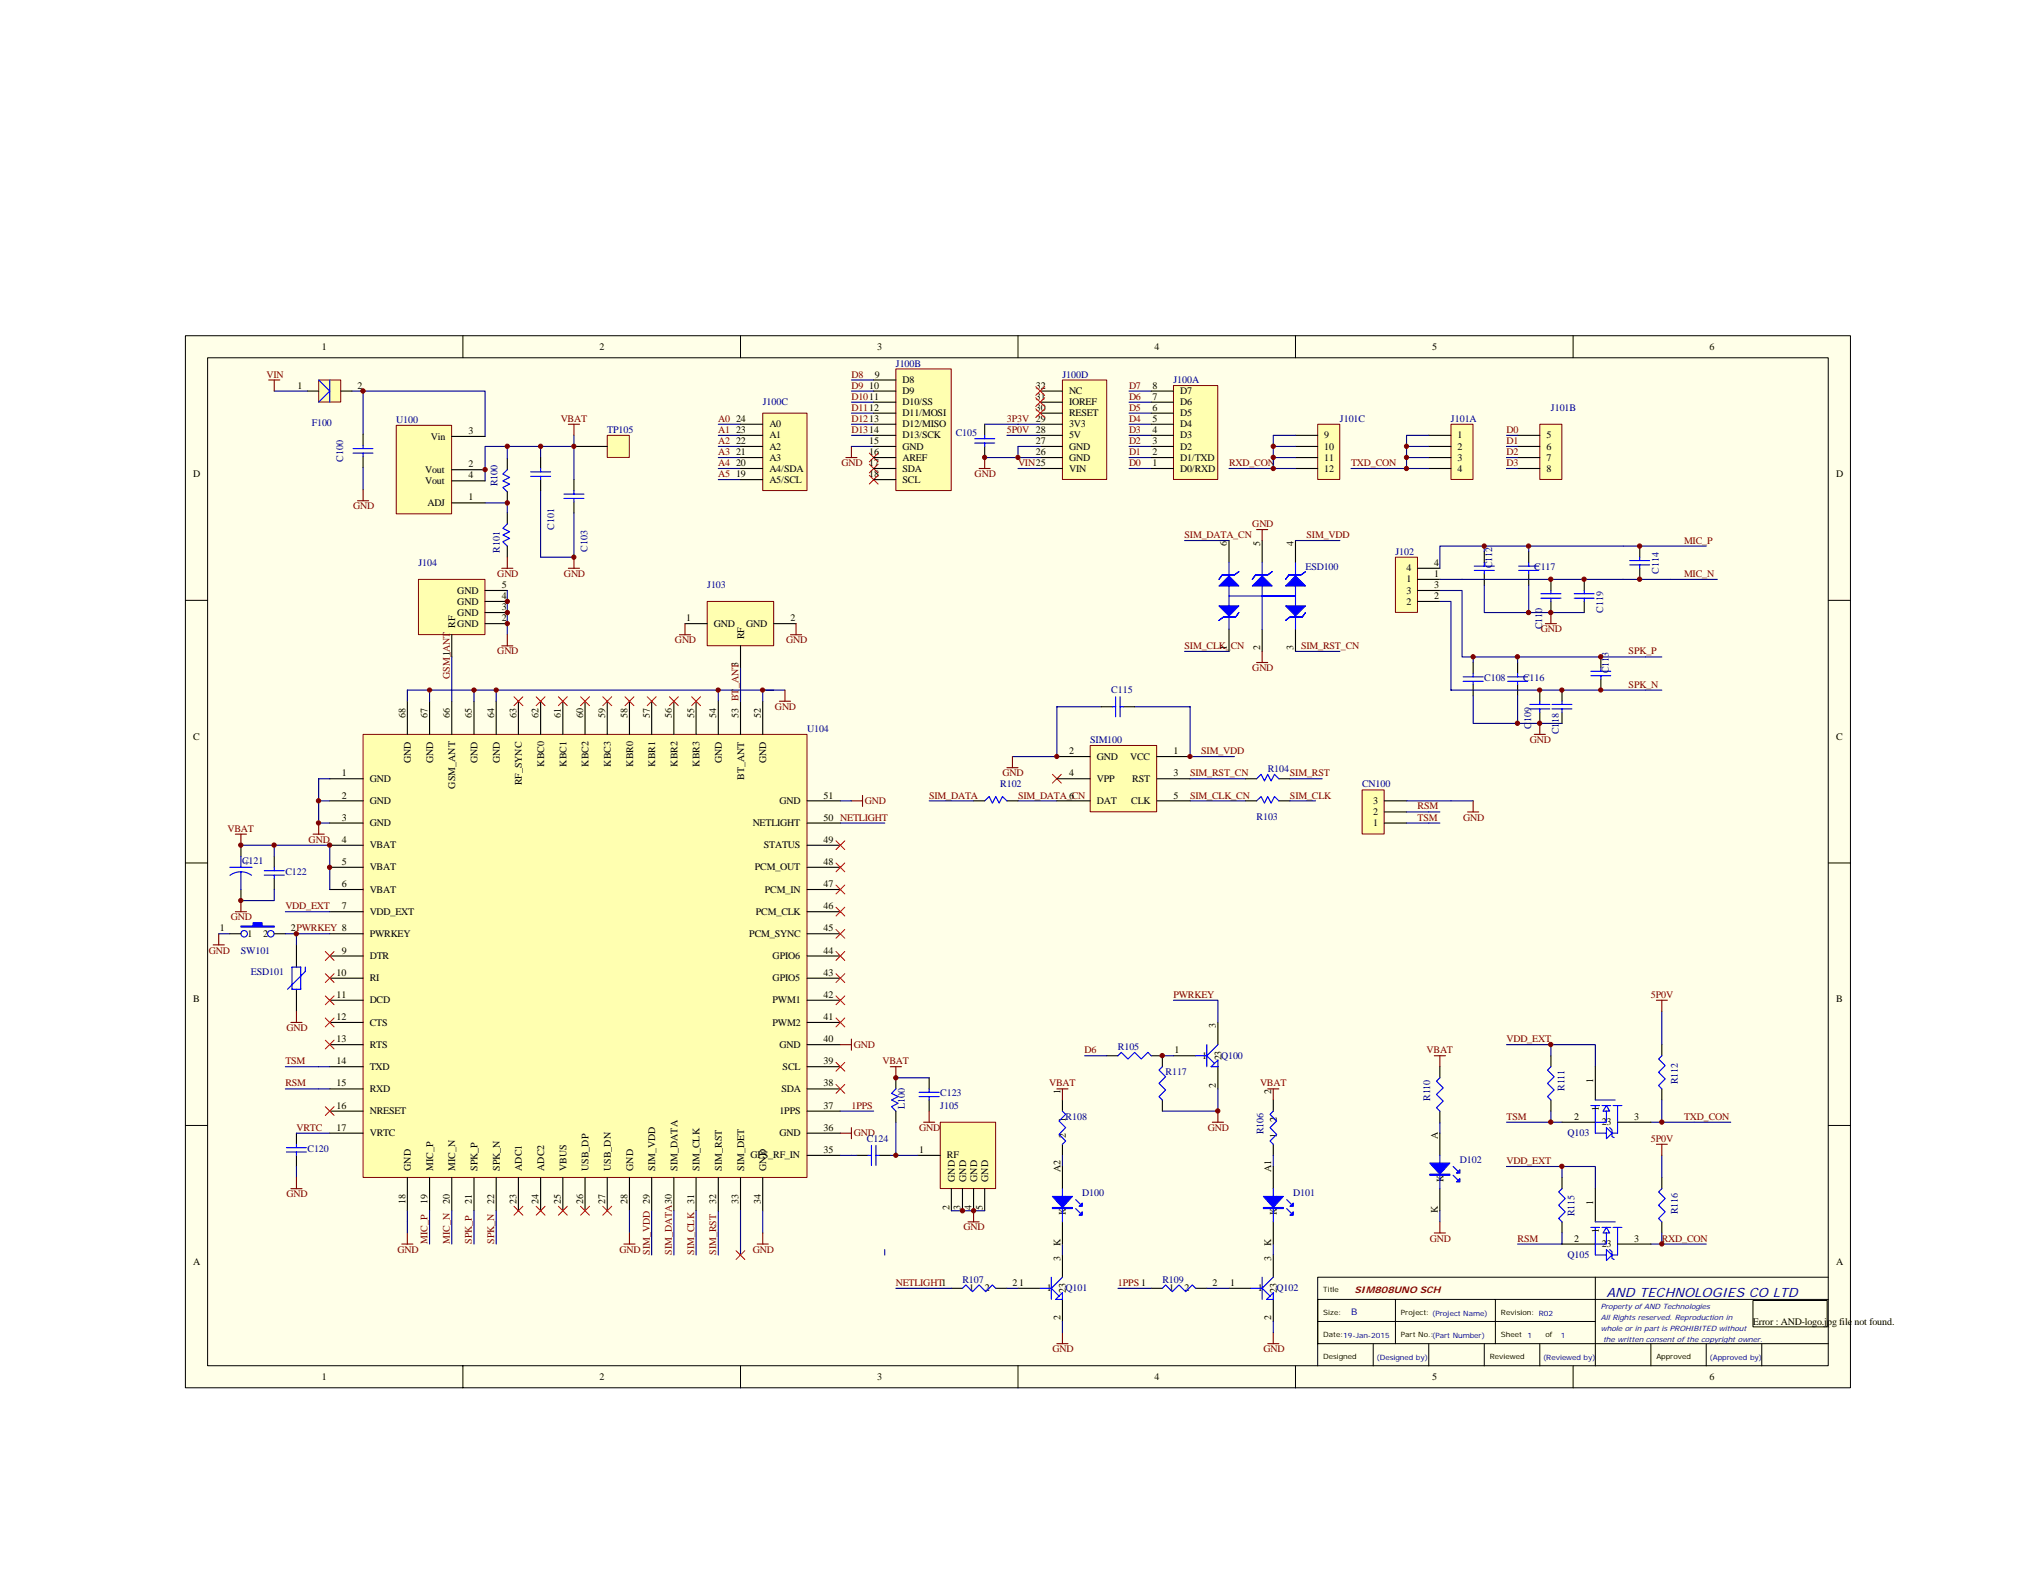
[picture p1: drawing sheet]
<svg xmlns="http://www.w3.org/2000/svg" width="279mm" height="216mm" viewBox="0 0 279 216" stroke-linecap="round" stroke-linejoin="round" font-family="sans-serif">
<defs><g id="words">
<text font-size="1.8" fill="#000080" x="220.5" y="178">AND TECHNOLOGIES CO LTD</text>
<g font-size="1.4" fill="#800000">
<text x="36.6" y="51.8">VIN</text>
<text x="116.8" y="51.8">D8</text>
<text x="116.8" y="53.3">D9</text>
<text x="154.9" y="53.3">D7</text>
<text x="76.9" y="57.9">VBAT</text>
<text x="98.6" y="57.9">A0</text>
<text x="98.6" y="59.4">A1</text>
<text x="116.8" y="54.9">D1011</text>
<text x="116.8" y="56.4">D1112</text>
<text x="116.8" y="57.9">D1213</text>
<text x="116.8" y="59.4">D1314</text>
<text x="138.2" y="57.9">3P3V 29</text>
<text x="138.2" y="59.4">5P0V 28</text>
<text x="154.9" y="59.4">D3</text>
<text x="154.9" y="57.9">D4</text>
<text x="154.9" y="56.4">D5</text>
<text x="154.9" y="54.9">D6</text>
<text x="206.7" y="59.4">D0</text>
<text x="98.6" y="60.9">A2</text>
<text x="98.6" y="62.5">A3</text>
<text x="98.6" y="64">A4</text>
<text x="98.6" y="65.5">A5</text>
<text x="115.5" y="64">GND 17</text>
<text x="133.8" y="65.5">GND</text>
<text x="139.7" y="64">VIN25</text>
<text x="154.9" y="64">D0</text>
<text x="154.9" y="62.5">D1</text>
<text x="154.9" y="60.9">D2</text>
<text x="168.7" y="64">RXD_CON</text>
<text x="185.4" y="64">TXD_CON</text>
<text x="206.7" y="60.9">D1</text>
<text x="206.7" y="62.5">D2</text>
<text x="206.7" y="64">D3</text>
<text x="48.5" y="69.9">GND</text>
<text x="162.6" y="73.9">SIM_DATA_CN</text>
<text x="171.9" y="72.3">GND</text>
<text x="179.3" y="73.9">SIM_VDD</text>
<text x="231.1" y="74.6">MIC_P</text>
<text x="68.2" y="79.2">GND</text>
<text x="77.4" y="79.2">GND</text>
<text x="231.1" y="79.2">MIC_N</text>
<text x="68.2" y="89.8">GND</text>
<text x="92.6" y="88.3">GND</text>
<text x="107.9" y="88.3">GND</text>
<text x="162.6" y="89.1">SIM_CLK_CN</text>
<text x="178.5" y="89.1">SIM_RST_CN</text>
<text x="211.5" y="86.8">GND</text>
<text x="223.5" y="89.8">SPK_P</text>
<text x="61.7" y="93.2" transform="rotate(-90 61.7 93.2)">GSM_ANT</text>
<text x="171.9" y="92.1">GND</text>
<text x="223.5" y="94.4">SPK_N</text>
<text x="106.3" y="97.4">GND</text>
<text x="209.9" y="102">GND</text>
<text x="137.6" y="106.6">GND</text>
<text x="163.3" y="106.6">SIM_RST_CN</text>
<text x="164.8" y="103.5">SIM_VDD</text>
<text x="177" y="106.6">SIM_RST</text>
<text x="118.7" y="110.4">GND</text>
<text x="127.5" y="109.6">SIM_DATA</text>
<text x="139.7" y="109.6">SIM_DATA_CN</text>
<text x="163.3" y="109.6">SIM_CLK_CN</text>
<text x="177" y="109.6">SIM_CLK</text>
<text x="194.5" y="111.1">RSM</text>
<text x="194.5" y="112.6">TSM</text>
<text x="200.8" y="112.6">GND</text>
<text x="31.2" y="114.2">VBAT</text>
<text x="42.4" y="115.7">GND</text>
<text x="39.2" y="124.8">VDD_EXT</text>
<text x="28.6" y="130.9">GND</text>
<text x="31.7" y="126.3">GND</text>
<text x="161" y="137">PWRKEY</text>
<text x="226.5" y="137">5P0V</text>
<text x="39.3" y="141.5">GND</text>
<text x="117.2" y="143.8">GND</text>
<text x="206.7" y="143">VDD_EXT</text>
<text x="39.2" y="146.1">TSM</text>
<text x="39.2" y="149.1">RSM</text>
<text x="121.1" y="146.1">VBAT</text>
<text x="144" y="149.1">VBAT</text>
<text x="148.8" y="144.6">D6</text>
<text x="172.9" y="149.1">VBAT</text>
<text x="195.8" y="144.6">VBAT</text>
<text x="40.7" y="155.2">VRTC</text>
<text x="116.8" y="152.2">1PPS</text>
<text x="117.2" y="156">GND</text>
<text x="126.1" y="155.2">GND</text>
<text x="165.8" y="155.2">GND</text>
<text x="206.7" y="153.7">TSM</text>
<text x="231.1" y="153.7">TXD_CON</text>
<text x="206.7" y="159.8">VDD_EXT</text>
<text x="226.5" y="156.7">5P0V</text>
<text x="39.3" y="164.3">GND</text>
<text x="54.5" y="171.9">GND</text>
<text x="58.7" y="170.8" transform="rotate(-90 58.7 170.8)">MIC_P</text>
<text x="61.7" y="170.8" transform="rotate(-90 61.7 170.8)">MIC_N</text>
<text x="64.8" y="170.8" transform="rotate(-90 64.8 170.8)">SPK_P</text>
<text x="67.8" y="170.8" transform="rotate(-90 67.8 170.8)">SPK_N</text>
<text x="85" y="171.9">GND</text>
<text x="89.2" y="172.3" transform="rotate(-90 89.2 172.3)">SIM_VDD 29</text>
<text x="92.2" y="172.3" transform="rotate(-90 92.2 172.3)">SIM_DATA30</text>
<text x="95.2" y="172.3" transform="rotate(-90 95.2 172.3)">SIM_CLK</text>
<text x="98.3" y="172.3" transform="rotate(-90 98.3 172.3)">SIM_RST</text>
<text x="103.3" y="171.9">GND</text>
<text x="132.2" y="168.9">GND</text>
<text x="196.2" y="170.4">GND</text>
<text x="208.3" y="170.4">RSM</text>
<text x="228" y="170.4">RXD_CON</text>
<text x="122.9" y="176.5">NETLIGHT1</text>
<text x="153.4" y="176.5">1PPS 1</text>
<text x="144.4" y="185.6">GND</text>
<text x="173.4" y="185.6">GND</text>
</g>
<g font-size="1.4">
<text x="40.8" y="53.3">1</text>
<text x="44.2" y="48">1</text>
<text x="49.1" y="53.3">2</text>
<text x="82.3" y="48">2</text>
<text x="119.3" y="53.3">10</text>
<text x="120.1" y="51.8">9</text>
<text x="120.4" y="48">3</text>
<text x="123.8" y="52.6">D8</text>
<text x="142.1" y="53.3">32</text>
<text x="158.1" y="53.3">8</text>
<text x="158.4" y="48">4</text>
<text x="196.5" y="48">5</text>
<text x="234.6" y="48">6</text>
<text x="64.3" y="59.6">3</text>
<text x="101" y="57.9">24</text>
<text x="101" y="59.4">23</text>
<text x="105.6" y="58.7">A0</text>
<text x="123.8" y="54.1">D9</text>
<text x="123.8" y="55.6">D10/SS</text>
<text x="123.8" y="57.1">D11/MOSI</text>
<text x="123.8" y="58.7">D12/MISO</text>
<text x="142.1" y="56.4">30</text>
<text x="142.1" y="54.9">31</text>
<text x="146.7" y="57.1">RESET</text>
<text x="146.7" y="58.7">3V3</text>
<text x="146.7" y="54.1">NC</text>
<text x="146.7" y="55.6">IOREF</text>
<text x="158.1" y="54.9">7</text>
<text x="158.1" y="56.4">6</text>
<text x="158.1" y="57.9">5</text>
<text x="158.1" y="59.4">4</text>
<text x="161.9" y="54.1">D7</text>
<text x="161.9" y="55.6">D6</text>
<text x="161.9" y="57.1">D5</text>
<text x="161.9" y="58.7">D4</text>
<text x="26.5" y="65.5">D</text>
<text x="58.4" y="64.9">Vout</text>
<text x="59.1" y="60.3">Vin</text>
<text x="64.3" y="64.1">2</text>
<text x="64.3" y="65.7">4</text>
<text x="101" y="60.9">22</text>
<text x="101" y="62.5">21</text>
<text x="101" y="64">20</text>
<text x="101" y="65.5">19</text>
<text x="105.6" y="60.2">A1</text>
<text x="105.6" y="61.7">A2</text>
<text x="105.6" y="63.2">A3</text>
<text x="105.6" y="64.7">A4/SDA</text>
<text x="119.3" y="60.9">15</text>
<text x="119.3" y="62.5">16</text>
<text x="119.3" y="65.5">18</text>
<text x="123.8" y="60.2">D13/SCK</text>
<text x="123.8" y="61.7">GND</text>
<text x="123.8" y="64.7">SDA</text>
<text x="123.8" y="63.2">AREF</text>
<text x="142.1" y="60.9">27</text>
<text x="142.1" y="62.5">26</text>
<text x="146.7" y="60.2">5V</text>
<text x="146.7" y="61.7">GND</text>
<text x="146.7" y="63.2">GND</text>
<text x="146.7" y="64.7">VIN</text>
<text x="158.1" y="60.9">3</text>
<text x="158.1" y="62.5">2</text>
<text x="158.1" y="64">1</text>
<text x="161.9" y="60.2">D3</text>
<text x="161.9" y="61.7">D2</text>
<text x="161.9" y="63.2">D1/TXD</text>
<text x="161.9" y="64.7">D0/RXD</text>
<text x="181.7" y="60.2">9</text>
<text x="181.7" y="61.7">10</text>
<text x="181.7" y="63.2">11</text>
<text x="181.7" y="64.7">12</text>
<text x="200" y="60.2">1</text>
<text x="200" y="61.7">2</text>
<text x="200" y="63.2">3</text>
<text x="200" y="64.7">4</text>
<text x="212.2" y="60.2">5</text>
<text x="212.2" y="61.7">6</text>
<text x="212.2" y="63.2">7</text>
<text x="212.2" y="64.7">8</text>
<text x="252" y="65.5">D</text>
<text x="58.4" y="66.4">Vout</text>
<text x="58.7" y="69.4">ADJ</text>
<text x="64.3" y="68.7">1</text>
<text x="105.6" y="66.3">A5/SCL</text>
<text x="123.8" y="66.3">SCL</text>
<text x="168.4" y="75" transform="rotate(-90 168.4 75)">6</text>
<text x="172.9" y="75" transform="rotate(-90 172.9 75)">5</text>
<text x="177.5" y="75" transform="rotate(-90 177.5 75)">4</text>
<text x="196.8" y="77.7">4</text>
<text x="62.8" y="83">GND</text>
<text x="62.8" y="81.5">GND</text>
<text x="68.9" y="83.7">3</text>
<text x="68.9" y="82.2">4</text>
<text x="68.9" y="80.7">5</text>
<text x="193" y="79.9">1</text>
<text x="193" y="81.5">3</text>
<text x="193" y="78.4">4</text>
<text x="193" y="83">2</text>
<text x="196.8" y="79.2">1</text>
<text x="196.8" y="80.7">3</text>
<text x="196.8" y="82.2">2</text>
<text x="62.5" y="86.2" transform="rotate(-90 62.5 86.2)">RF</text>
<text x="62.8" y="86">GND</text>
<text x="62.8" y="84.5">GND</text>
<text x="68.9" y="85.3">2</text>
<text x="94.1" y="85.3">1</text>
<text x="98" y="86">GND</text>
<text x="102.1" y="87.7" transform="rotate(-90 102.1 87.7)">RF</text>
<text x="102.4" y="86">GND</text>
<text x="108.5" y="85.3">2</text>
<text x="168.4" y="89.3" transform="rotate(-90 168.4 89.3)">1</text>
<text x="172.9" y="89.3" transform="rotate(-90 172.9 89.3)">2</text>
<text x="177.5" y="89.3" transform="rotate(-90 177.5 89.3)">3</text>
<text x="61.7" y="90" transform="rotate(-90 61.7 90)">1</text>
<text x="26.5" y="101.5">C</text>
<text x="55.6" y="98.5" transform="rotate(-90 55.6 98.5)">68</text>
<text x="58.7" y="98.5" transform="rotate(-90 58.7 98.5)">67</text>
<text x="61.7" y="98.5" transform="rotate(-90 61.7 98.5)">66</text>
<text x="64.8" y="98.5" transform="rotate(-90 64.8 98.5)">65</text>
<text x="67.8" y="98.5" transform="rotate(-90 67.8 98.5)">64</text>
<text x="70.9" y="98.5" transform="rotate(-90 70.9 98.5)">63</text>
<text x="73.9" y="98.5" transform="rotate(-90 73.9 98.5)">62</text>
<text x="77" y="98.5" transform="rotate(-90 77 98.5)">61</text>
<text x="80" y="98.5" transform="rotate(-90 80 98.5)">60</text>
<text x="83.1" y="98.5" transform="rotate(-90 83.1 98.5)">59</text>
<text x="86.1" y="98.5" transform="rotate(-90 86.1 98.5)">58</text>
<text x="89.2" y="98.5" transform="rotate(-90 89.2 98.5)">57</text>
<text x="92.2" y="98.5" transform="rotate(-90 92.2 98.5)">56</text>
<text x="95.3" y="98.5" transform="rotate(-90 95.3 98.5)">55</text>
<text x="98.3" y="98.5" transform="rotate(-90 98.3 98.5)">54</text>
<text x="101.3" y="98.5" transform="rotate(-90 101.3 98.5)">53 BT_ANT3</text>
<text x="104.4" y="98.5" transform="rotate(-90 104.4 98.5)">52</text>
<text x="252" y="101.5">C</text>
<text x="46.9" y="106.6">1</text>
<text x="50.7" y="107.3">GND</text>
<text x="56.4" y="104.8" transform="rotate(-90 56.4 104.8)">GND</text>
<text x="59.4" y="104.8" transform="rotate(-90 59.4 104.8)">GND</text>
<text x="65.5" y="104.8" transform="rotate(-90 65.5 104.8)">GND</text>
<text x="68.6" y="104.8" transform="rotate(-90 68.6 104.8)">GND</text>
<text x="71.6" y="107.8" transform="rotate(-90 71.6 107.8)">RF_SYNC</text>
<text x="74.7" y="105.2" transform="rotate(-90 74.7 105.2)">KBC0</text>
<text x="77.7" y="105.2" transform="rotate(-90 77.7 105.2)">KBC1</text>
<text x="80.8" y="105.2" transform="rotate(-90 80.8 105.2)">KBC2</text>
<text x="83.8" y="105.2" transform="rotate(-90 83.8 105.2)">KBC3</text>
<text x="86.9" y="105.2" transform="rotate(-90 86.9 105.2)">KBR0</text>
<text x="89.9" y="105.2" transform="rotate(-90 89.9 105.2)">KBR1</text>
<text x="93" y="105.2" transform="rotate(-90 93 105.2)">KBR2</text>
<text x="96" y="105.2" transform="rotate(-90 96 105.2)">KBR3</text>
<text x="99.1" y="104.8" transform="rotate(-90 99.1 104.8)">GND</text>
<text x="102.1" y="107" transform="rotate(-90 102.1 107)">BT_ANT</text>
<text x="105.2" y="104.8" transform="rotate(-90 105.2 104.8)">GND</text>
<text x="146.7" y="106.6">4</text>
<text x="146.7" y="103.5">2</text>
<text x="150.5" y="107.3">VPP</text>
<text x="150.5" y="104.3">GND</text>
<text x="155.1" y="104.3">VCC</text>
<text x="155.4" y="107.3">RST</text>
<text x="161" y="106.6">3</text>
<text x="161" y="103.5">1</text>
<text x="46.9" y="109.6">2</text>
<text x="46.9" y="112.6">3</text>
<text x="50.7" y="110.4">GND</text>
<text x="50.7" y="113.4">GND</text>
<text x="62.5" y="108.2" transform="rotate(-90 62.5 108.2)">GSM_ANT</text>
<text x="103.3" y="113.4">NETLIGHT</text>
<text x="107" y="110.4">GND</text>
<text x="113" y="112.6">50 NETLIGHT</text>
<text x="113" y="109.6">51</text>
<text x="146.7" y="109.6">6</text>
<text x="150.5" y="110.4">DAT</text>
<text x="155.2" y="110.4">CLK</text>
<text x="161" y="109.6">5</text>
<text x="188.4" y="113.4">1</text>
<text x="188.4" y="111.9">2</text>
<text x="188.4" y="110.4">3</text>
<text x="46.9" y="115.7">4</text>
<text x="46.9" y="118.7">5</text>
<text x="50.7" y="116.4">VBAT</text>
<text x="50.7" y="119.5">VBAT</text>
<text x="103.6" y="119.5">PCM_OUT</text>
<text x="104.8" y="116.4">STATUS</text>
<text x="113" y="115.7">49</text>
<text x="113" y="118.7">48</text>
<text x="46.9" y="124.8">7</text>
<text x="46.9" y="121.8">6</text>
<text x="50.7" y="125.6">VDD_EXT</text>
<text x="50.7" y="122.5">VBAT</text>
<text x="103.7" y="125.6">PCM_CLK</text>
<text x="105" y="122.5">PCM_IN</text>
<text x="113" y="124.8">46</text>
<text x="113" y="121.8">47</text>
<text x="30.2" y="127.8">1</text>
<text x="34" y="128.6">1</text>
<text x="36.1" y="128.6">2</text>
<text x="39.9" y="127.8">2PWRKEY 8</text>
<text x="46.9" y="130.9">9</text>
<text x="50.7" y="131.6">DTR</text>
<text x="50.7" y="128.6">PWRKEY</text>
<text x="102.8" y="128.6">PCM_SYNC</text>
<text x="106" y="131.6">GPIO6</text>
<text x="113" y="127.8">45</text>
<text x="113" y="130.9">44</text>
<text x="26.5" y="137.6">B</text>
<text x="46.2" y="133.9">10</text>
<text x="46.2" y="137">11</text>
<text x="50.7" y="134.7">RI</text>
<text x="50.7" y="137.7">DCD</text>
<text x="106" y="134.7">GPIO5</text>
<text x="106" y="137.7">PWM1</text>
<text x="113" y="133.9">43</text>
<text x="113" y="137">42</text>
<text x="252" y="137.6">B</text>
<text x="46.2" y="140">12</text>
<text x="46.2" y="143">13</text>
<text x="50.7" y="140.8">CTS</text>
<text x="50.7" y="143.8">RTS</text>
<text x="106" y="140.8">PWM2</text>
<text x="107" y="143.8">GND</text>
<text x="113" y="143">40</text>
<text x="113" y="140">41</text>
<text x="166.9" y="141.1" transform="rotate(-90 166.9 141.1)">3</text>
<text x="46.2" y="146.1">14</text>
<text x="46.2" y="149.1">15</text>
<text x="50.7" y="146.8">TXD</text>
<text x="50.7" y="149.9">RXD</text>
<text x="107.3" y="149.9">SDA</text>
<text x="107.4" y="146.8">SCL</text>
<text x="113" y="149.1">38</text>
<text x="113" y="146.1">39</text>
<text x="161.2" y="144.6">1</text>
<text x="165" y="145.3">1</text>
<text x="166.9" y="149.3" transform="rotate(-90 166.9 149.3)">2</text>
<text x="167.6" y="145.5" transform="rotate(-90 167.6 145.5)">23</text>
<text x="218.7" y="148.7" transform="rotate(-90 218.7 148.7)">1</text>
<text x="46.2" y="152.2">16</text>
<text x="46.2" y="155.2">17</text>
<text x="50.7" y="152.9">NRESET</text>
<text x="50.7" y="156">VRTC</text>
<text x="107" y="152.9">1PPS</text>
<text x="107" y="156">GND</text>
<text x="113" y="152.2">37</text>
<text x="113" y="155.2">36</text>
<text x="145.5" y="150.2" transform="rotate(-90 145.5 150.2)">1</text>
<text x="146.3" y="154" transform="rotate(-90 146.3 154)">1</text>
<text x="174.5" y="150.2" transform="rotate(-90 174.5 150.2)">2</text>
<text x="175.2" y="154" transform="rotate(-90 175.2 154)">2</text>
<text x="216" y="153.7">2</text>
<text x="219.4" y="152.5" transform="rotate(-90 219.4 152.5)">1</text>
<text x="219.8" y="154.5">23</text>
<text x="224.3" y="153.7">3</text>
<text x="56.4" y="160.7" transform="rotate(-90 56.4 160.7)">GND</text>
<text x="59.4" y="160.7" transform="rotate(-90 59.4 160.7)">MIC_P</text>
<text x="62.5" y="160.7" transform="rotate(-90 62.5 160.7)">MIC_N</text>
<text x="65.5" y="160.7" transform="rotate(-90 65.5 160.7)">SPK_P</text>
<text x="68.6" y="160.7" transform="rotate(-90 68.6 160.7)">SPK_N</text>
<text x="71.6" y="160.7" transform="rotate(-90 71.6 160.7)">ADC1</text>
<text x="74.7" y="160.7" transform="rotate(-90 74.7 160.7)">ADC2</text>
<text x="77.7" y="160.7" transform="rotate(-90 77.7 160.7)">VBUS</text>
<text x="80.8" y="160.7" transform="rotate(-90 80.8 160.7)">USB_DP</text>
<text x="83.8" y="160.7" transform="rotate(-90 83.8 160.7)">USB_DN</text>
<text x="86.9" y="160.7" transform="rotate(-90 86.9 160.7)">GND</text>
<text x="89.9" y="160.7" transform="rotate(-90 89.9 160.7)">SIM_VDD</text>
<text x="93" y="160.7" transform="rotate(-90 93 160.7)">SIM_DATA</text>
<text x="96" y="160.7" transform="rotate(-90 96 160.7)">SIM_CLK</text>
<text x="99.1" y="160.7" transform="rotate(-90 99.1 160.7)">SIM_RST</text>
<text x="102.1" y="160.7" transform="rotate(-90 102.1 160.7)">SIM_DET</text>
<text x="103" y="159">GPS_RF_IN</text>
<text x="105.2" y="160.7" transform="rotate(-90 105.2 160.7)">GND</text>
<text x="113" y="158.2">35</text>
<text x="126.1" y="158.2">1</text>
<text x="129.9" y="159">RF</text>
<text x="145.5" y="160.9" transform="rotate(-90 145.5 160.9)">A2</text>
<text x="146.3" y="156.1" transform="rotate(-90 146.3 156.1)">2</text>
<text x="174.5" y="160.9" transform="rotate(-90 174.5 160.9)">A1</text>
<text x="175.2" y="156.1" transform="rotate(-90 175.2 156.1)">1</text>
<text x="197.3" y="156.3" transform="rotate(-90 197.3 156.3)">A</text>
<text x="198.1" y="160.5" transform="rotate(-90 198.1 160.5)">A</text>
<text x="55.6" y="165.3" transform="rotate(-90 55.6 165.3)">18</text>
<text x="58.7" y="165.3" transform="rotate(-90 58.7 165.3)">19</text>
<text x="61.7" y="165.3" transform="rotate(-90 61.7 165.3)">20</text>
<text x="64.8" y="165.3" transform="rotate(-90 64.8 165.3)">21</text>
<text x="67.8" y="165.3" transform="rotate(-90 67.8 165.3)">22</text>
<text x="70.9" y="165.3" transform="rotate(-90 70.9 165.3)">23</text>
<text x="73.9" y="165.3" transform="rotate(-90 73.9 165.3)">24</text>
<text x="77" y="165.3" transform="rotate(-90 77 165.3)">25</text>
<text x="80" y="165.3" transform="rotate(-90 80 165.3)">26</text>
<text x="83.1" y="165.3" transform="rotate(-90 83.1 165.3)">27</text>
<text x="86.1" y="165.3" transform="rotate(-90 86.1 165.3)">28</text>
<text x="95.3" y="165.3" transform="rotate(-90 95.3 165.3)">31</text>
<text x="98.3" y="165.3" transform="rotate(-90 98.3 165.3)">32</text>
<text x="101.3" y="165.3" transform="rotate(-90 101.3 165.3)">33</text>
<text x="104.4" y="165.3" transform="rotate(-90 104.4 165.3)">34</text>
<text x="130.3" y="166" transform="rotate(-90 130.3 166)">2</text>
<text x="131" y="162.2" transform="rotate(-90 131 162.2)">GND</text>
<text x="131.8" y="166" transform="rotate(-90 131.8 166)">3</text>
<text x="132.6" y="162.2" transform="rotate(-90 132.6 162.2)">GND</text>
<text x="133.3" y="166" transform="rotate(-90 133.3 166)">4</text>
<text x="134.1" y="162.2" transform="rotate(-90 134.1 162.2)">GND</text>
<text x="134.9" y="166" transform="rotate(-90 134.9 166)">5</text>
<text x="135.6" y="162.2" transform="rotate(-90 135.6 162.2)">GND</text>
<text x="146.3" y="166.8" transform="rotate(-90 146.3 166.8)">K</text>
<text x="146.3" y="165.1" transform="rotate(-90 146.3 165.1)">A</text>
<text x="175.2" y="166.8" transform="rotate(-90 175.2 166.8)">K</text>
<text x="175.2" y="165.1" transform="rotate(-90 175.2 165.1)">A</text>
<text x="197.3" y="166.5" transform="rotate(-90 197.3 166.5)">K</text>
<text x="198.1" y="162.2" transform="rotate(-90 198.1 162.2)">K</text>
<text x="218.7" y="165.4" transform="rotate(-90 218.7 165.4)">1</text>
<text x="26.5" y="173.6">A</text>
<text x="145.5" y="173" transform="rotate(-90 145.5 173)">3</text>
<text x="145.5" y="171" transform="rotate(-90 145.5 171)">K</text>
<text x="174.5" y="173" transform="rotate(-90 174.5 173)">3</text>
<text x="174.5" y="171" transform="rotate(-90 174.5 171)">K</text>
<text x="216" y="170.4">2</text>
<text x="219.4" y="169.2" transform="rotate(-90 219.4 169.2)">1</text>
<text x="219.8" y="171.2">23</text>
<text x="224.3" y="170.4">3</text>
<text x="252" y="173.6">A</text>
<text x="133" y="177.2">1</text>
<text x="135.1" y="177.2">2</text>
<text x="138.9" y="176.5">21</text>
<text x="143.7" y="177.2">1</text>
<text x="146.3" y="177.4" transform="rotate(-90 146.3 177.4)">23</text>
<text x="160.4" y="177.2">1</text>
<text x="162.6" y="177.2">2</text>
<text x="166.4" y="176.5">2</text>
<text x="168.8" y="176.5">1</text>
<text x="172.6" y="177.2">1</text>
<text x="175.2" y="177.4" transform="rotate(-90 175.2 177.4)">23</text>
<text x="145.5" y="181.2" transform="rotate(-90 145.5 181.2)">2</text>
<text x="174.5" y="181.2" transform="rotate(-90 174.5 181.2)">2</text>
<text x="240.6" y="181.8">Error : AND-logo.jpg file not found.</text>
<text x="44.2" y="189.4">1</text>
<text x="82.3" y="189.4">2</text>
<text x="120.4" y="189.4">3</text>
<text x="158.4" y="189.4">4</text>
<text x="196.5" y="189.4">5</text>
<text x="234.6" y="189.4">6</text>
</g>
<g font-size="1.4" fill="#000080">
<text x="122.9" y="50.4">J100B</text>
<text x="145.8" y="51.8">J100D</text>
<text x="161" y="52.6">J100A</text>
<text x="42.8" y="58.5">F100</text>
<text x="54.4" y="58.1">U100</text>
<text x="83.3" y="59.4">TP105</text>
<text x="104.7" y="55.6">J100C</text>
<text x="131.2" y="59.9">C105</text>
<text x="183.9" y="57.9">J101C</text>
<text x="199.1" y="57.9">J101A</text>
<text x="212.8" y="56.4">J101B</text>
<text x="47.1" y="63.4" transform="rotate(-90 47.1 63.4)">C100</text>
<text x="68.3" y="66.7" transform="rotate(-90 68.3 66.7)">R100</text>
<text x="57.4" y="77.7">J104</text>
<text x="68.6" y="75.9" transform="rotate(-90 68.6 75.9)">R101</text>
<text x="76.1" y="72.7" transform="rotate(-90 76.1 72.7)">C101</text>
<text x="80.6" y="75.7" transform="rotate(-90 80.6 75.7)">C103</text>
<text x="191.5" y="76.1">J102</text>
<text x="204.8" y="78" transform="rotate(-90 204.8 78)">C112</text>
<text x="97" y="80.7">J103</text>
<text x="179.2" y="78.3">ESD100</text>
<text x="210.5" y="78.3">C117</text>
<text x="227.6" y="78.8" transform="rotate(-90 227.6 78.8)">C114</text>
<text x="211.6" y="86.4" transform="rotate(-90 211.6 86.4)">C110</text>
<text x="220" y="84.1" transform="rotate(-90 220 84.1)">C119</text>
<text x="152.5" y="95.1">C115</text>
<text x="203.7" y="93.5">C108</text>
<text x="209" y="93.5">C116</text>
<text x="220.8" y="92.4" transform="rotate(-90 220.8 92.4)">C113</text>
<text x="110.8" y="100.5">U104</text>
<text x="149.6" y="102">SIM100</text>
<text x="210.1" y="100.1" transform="rotate(-90 210.1 100.1)">C109</text>
<text x="213.9" y="100.8" transform="rotate(-90 213.9 100.8)">C118</text>
<text x="174" y="105.9">R104</text>
<text x="137.3" y="108.1">R102</text>
<text x="172.4" y="112.5">R103</text>
<text x="186.9" y="108.1">CN100</text>
<text x="33.2" y="118.6">C121</text>
<text x="33.5" y="118.7">+</text>
<text x="39.2" y="120.1">C122</text>
<text x="33.1" y="130.9">SW101</text>
<text x="34.4" y="133.8">ESD101</text>
<text x="153.4" y="144.1">R105</text>
<text x="160" y="147.6">R117</text>
<text x="167.6" y="145.3">Q100</text>
<text x="214.7" y="149.8" transform="rotate(-90 214.7 149.8)">R111</text>
<text x="230.2" y="148.8" transform="rotate(-90 230.2 148.8)">R112</text>
<text x="124.2" y="152.2" transform="rotate(-90 124.2 152.2)">L100</text>
<text x="129" y="152.2">J105</text>
<text x="129" y="150.5">C123</text>
<text x="146.2" y="153.7">R108</text>
<text x="173.4" y="155.7" transform="rotate(-90 173.4 155.7)">R106</text>
<text x="196.3" y="151.1" transform="rotate(-90 196.3 151.1)">R110</text>
<text x="215.1" y="156">Q103</text>
<text x="42.2" y="158.1">C120</text>
<text x="119" y="156.7">C124</text>
<text x="200.3" y="159.6">D102</text>
<text x="148.5" y="164.2">D100</text>
<text x="177.5" y="164.2">D101</text>
<text x="216" y="166.9" transform="rotate(-90 216 166.9)">R115</text>
<text x="230.2" y="166.6" transform="rotate(-90 230.2 166.6)">R116</text>
<text x="215.1" y="172.7">Q105</text>
<text x="132.1" y="176">R107</text>
<text x="146.2" y="177.2">Q101</text>
<text x="159.5" y="176">R109</text>
<text x="175.2" y="177.2">Q102</text>
</g>
<text font-size="1.3" fill="#800000" x="185.9" y="177.5">SIM808UNO SCH</text>
<text font-size="1.3" fill="#000080" x="185.4" y="180.5">B</text>
<g font-size="1">
<text x="181.6" y="177.4">Title</text>
<text x="181.6" y="183.5">Date:19-Jan-2015</text>
<text x="181.6" y="180.4">Size:</text>
<text x="192.3" y="180.4">Project: (Project Name)</text>
<text x="192.3" y="183.5">Part No.:(Part Number)</text>
<text x="206" y="183.5">Sheet</text>
<text x="206" y="180.4">Revision: R02</text>
<text x="212.1" y="183.5">of</text>
<text x="181.6" y="186.5">Designed</text>
<text x="204.5" y="186.5">Reviewed</text>
<text x="227.3" y="186.5">Approved</text>
</g>
<g font-size="1" fill="#000080">
<text x="219.7" y="179.7">Property of AND Technologies</text>
<text x="209.6" y="183.6">1</text>
<text x="214.2" y="183.6">1</text>
<text x="219.7" y="181.2">All Rights reserved. Reproduction in</text>
<text x="219.7" y="182.7">whole or in part is PROHIBITED without</text>
<text x="220" y="184.2">the written consent of the copyright owner.</text>
<text x="188.9" y="186.7">(Designed by)</text>
<text x="211.8" y="186.7">(Reviewed by)</text>
<text x="234.6" y="186.7">(Approved by)</text>
</g>
</g></defs>
<path d="M25.4 46.1h228.5v144.4h-228.5z" fill="#ffffe8"/>
<g fill="none" stroke="#000" stroke-width=".14">
<path d="M25.4 46.1h228.5v144.4h-228.5zM28.5 49.1h222.4v138.4h-222.4zM63.5 46.1v3M101.6 46.1v3M139.7 46.1v3M177.8 46.1v3M215.9 46.1v3M25.4 82.4h3.1M250.9 82.4h3.1M25.4 118.4h3.1M250.9 118.4h3.1M25.4 154.5h3.1"/>
<path d="M250.9 154.5h3.1M191.5 178.4v6M205.2 178.4v6M218.9 175.3v12.2M240.6 178.5h10.1v3.6h-10.1zM250.9 178.4h-70.1v9.1M250.9 175.3h-70.1v9.1h70.1M63.5 187.5v3M101.6 187.5v3M139.7 187.5v3M177.8 187.5v3M180.8 181.4h38.1"/>
<path d="M188.4 184.4v3.1M196.1 184.4v3.1M203.7 184.4v3.1M211.3 184.4v3.1M215.9 187.5v3M226.5 184.4v3.1M234.1 184.4v3.1M241.8 184.4v3.1"/>
</g>
<g fill="none" stroke="#000" stroke-width=".15">
<path d="M135.1 58.2v1.6M69.6 62.9v1.6M69.6 67.5v1.5M69.6 70.4v1.5M69.6 75v1.5M78.8 65.8v1.6M78.8 68.9v1.5M135.1 61.3v1.5M145.8 151v1.5M145.8 157.1v1.5M151.9 144.9h1.5M158 144.9h1.5"/>
<path d="M161 144.9h3.1M167.1 140.3v3.1M167.1 146.4v3.1M174.7 151v1.5M174.7 157.1v1.5M197.6 146.4v1.5M197.6 152.5v1.5M212.8 144.9v1.5M212.8 151v1.5M228 143.4v1.5M228 149.5v1.5M130.6 176.8h1.5"/>
<path d="M136.7 176.8h1.5M139.7 176.8h3M145.8 172.3v3M145.8 178.4v3M158 176.8h1.5M164.1 176.8h1.5M168.7 176.8h3M174.7 172.3v3M174.7 178.4v3M214.4 161.6v1.6M214.4 167.7v1.5M228 161.6v1.6"/>
<path d="M228 167.7v1.5"/>
</g>
<g fill="none" stroke="#00f" stroke-width=".15">
<path d="M135.1 59.8v.4M69.6 71.9l-.6 .6 .9 .5-.9 .4 .9 .5-.9 .5 .6 .6M69.6 64.5l-.6 .6 .9 .4-.9 .5 .9 .4-.9 .5 .6 .6M77.4 67.8h2.7M77.4 68.4h2.7M78.8 67.4v.4M78.8 68.4v.5M133.8 60.8h2.7M133.8 60.2h2.7M135.1 60.8v.5M145.8 152.5l.4 .5-.9 .9 .9 .9-.9 .9 .9 .9-.4 .5M153.4 144.9l.5-.5 .9 1 .9-1 .9 1 .9-1 .5 .5"/>
<path d="M164.1 144.9h1.5M165.6 144.9l1.1 1.1M165.6 143.4v3M166.2 146.4l.9-.9v.9zM167.1 143.4l-1.5 1.5M174.7 152.5l-.4 .5 .9 .9-.9 .9 .9 .9-.9 .9 .4 .5M197.6 147.9l-.5 .5 1 .9-1 .9 1 .9-1 .9 .5 .5M212.8 146.4l-.4 .5 .9 .9-.9 .9 .9 .9-.9 .9 .4 .5M228 144.9l-.4 .5 .9 .9-.9 .9 .9 .9-.9 .9 .4 .5M132.1 176.8l.4-.4 1 .9 .9-.9 .9 .9 .9-.9 .5 .4M142.7 176.8h1.6M144.3 176.8l1 1.1"/>
<path d="M144.3 175.3v3.1M145.3 177.9l.5-.5v1h-.9zM145.8 175.3l-1.5 1.5M159.5 176.8l.5-.4 .9 .9 .9-.9 .9 .9 .9-.9 .5 .4M171.7 176.8h1.5M173.2 176.8l1.1 1.1M173.2 175.3v3.1M173.8 178.4l.9-1v1zM174.7 175.3l-1.5 1.5M214.4 163.2l-.5 .4 .9 .9-.9 .9 .9 .9-.9 .9 .5 .5M228 163.2l-.4 .4 .9 .9-.9 .9 .9 .9-.9 .9 .4 .5"/>
</g>
<g fill="none" stroke="#800000" stroke-width=".15">
<path d="M68.9 78h1.5M69.6 76.5v1.5M78 78h1.5M78.8 76.5v1.5M116.1 62.8h1.5M116.8 61.3v1.5M134.4 64.3h1.5M135.1 62.8v1.5M166.4 154h1.5M167.1 152.5v1.5M196.8 169.2h1.6M197.6 167.7v1.5"/>
<path d="M145 184.4h1.6M145.8 182.9v1.5M174 184.4h1.5M174.7 182.9v1.5"/>
</g>
<path d="M49.8 53.7h16.8v6.2M66.6 69h3v1.4M66.6 64.5v1.5M74.2 62.8v-1.5h-7.6v3M74.2 67.4v9.1M78.8 70.4v6.1M167.1 149.5v3M226.5 154h11" fill="none" stroke="#000080" stroke-width=".15"/>
<path d="M54.4 58.4h7.6v12.1h-7.6z" fill="#ffffb0"/>
<path d="M54.4 58.4h7.6v12.1h-7.6z" fill="none" stroke="#800000" stroke-width=".14"/>
<path d="M62 59.9h4.6M62 64.5h4.6M62 69h4.6M62 66h4.6" fill="none" stroke="#000" stroke-width=".15"/>
<path d="M43.8 52.2h3v3h-3z" fill="#ffffb0"/>
<path d="M43.7 52.2h3.1v3h-3.1z" fill="none" stroke="#800000" stroke-width=".14"/>
<path d="M43.7 52.2l1.6 1.5-1.6 1.5M45.3 52.2v3" fill="none" stroke="#00f" stroke-width=".15"/>
<path d="M42.2 53.7h1.5M46.8 53.7h1.5" fill="none" stroke="#000" stroke-width=".15"/>
<path d="M37.6 53.7h4.6M74.2 76.5h4.6" fill="none" stroke="#000080" stroke-width=".15"/>
<path d="M199.1 58.3h3v7.5h-3z" fill="#ffffb0"/>
<path d="M199.1 58.2h3v7.6h-3z" fill="none" stroke="#800000" stroke-width=".14"/>
<path d="M196.1 59.8h3M196.1 61.3h3M196.1 62.8h3M196.1 64.3h3" fill="none" stroke="#000" stroke-width=".15"/>
<path d="M211.3 58.3h3v7.5h-3z" fill="#ffffb0"/>
<path d="M211.3 58.2h3v7.6h-3z" fill="none" stroke="#800000" stroke-width=".14"/>
<path d="M208.3 59.8h3M208.3 61.3h3M208.3 62.8h3M208.3 64.3h3" fill="none" stroke="#000" stroke-width=".15"/>
<path d="M180.8 58.3h3.1v7.5h-3.1z" fill="#ffffb0"/>
<path d="M180.8 58.2h3.1v7.6h-3.1z" fill="none" stroke="#800000" stroke-width=".14"/>
<path d="M177.8 59.8h3M177.8 61.3h3M177.8 62.8h3M177.8 64.3h3" fill="none" stroke="#000" stroke-width=".15"/>
<path d="M145.8 52.2h6.1v13.6h-6.1z" fill="#ffffb0"/>
<path d="M145.8 52.2h6.1v13.6h-6.1z" fill="none" stroke="#800000" stroke-width=".14"/>
<path d="M49.8 59.6v1.5M142.7 56.7h3.1M142.7 58.2h3.1M142.7 59.8h3.1M142.7 53.7h3.1M142.7 55.2h3.1M49.8 62.6v1.6M142.7 61.3h3.1M142.7 62.8h3.1M142.7 64.3h3.1" fill="none" stroke="#000" stroke-width=".15"/>
<g fill="none" stroke="#000080" stroke-width=".15">
<path d="M48.3 53.7h1.5v5.9M78.8 59.8v1.5M98.6 58.2h3M98.6 59.8h3M116.8 53.7h3.1M116.8 58.2h3.1M116.8 59.8h3.1M116.8 56.7h3.1M116.8 52.2h3.1M116.8 55.2h3.1M135.1 58.2h7.6M138.2 59.8h4.5"/>
<path d="M154.9 53.7h3.1M154.9 58.2h3.1M154.9 59.8h3.1M154.9 56.7h3.1M154.9 55.2h3.1M177.8 59.8h-3.1v4.5h-6M196.1 59.8h-3.1v4.5M206.7 59.8h1.6M49.8 64.2v3M66.6 64.3v.2M69.6 61.3v1.6M74.2 61.3h4.6v4.5"/>
<path d="M98.6 61.3h3M98.6 62.8h3M98.6 64.3h3M98.6 65.8h3M116.8 61.3h3.1M139.7 61.3h3M139.7 62.8h3M154.9 61.3h3.1M154.9 62.8h3.1M154.9 64.3h3.1M174.7 61.3h3.1M174.7 62.8h3.1"/>
<path d="M174.7 64.3h3.1M185.4 64.3h10.7M193 61.3h3.1M193 62.8h3.1M206.7 61.3h1.6M206.7 62.8h1.6M206.7 64.3h1.6M161 137.3h6.1v3M148.8 144.9h3.1M159.5 144.9h1.5"/>
</g>
<path d="M78 58.2h1.5M78.8 58.2v1.6M49.1 68.7h1.5M49.8 67.2v1.5" fill="none" stroke="#800000" stroke-width=".15"/>
<path d="M48.5 61.6h2.7M48.5 62.2h2.7M49.8 61.1v.5M49.8 62.2v.4" fill="none" stroke="#00f" stroke-width=".15"/>
<path d="M142.1 53.1l1.3 1.2M142.1 54.6l1.3 1.2M143.4 53.1l-1.3 1.2M143.4 54.6l-1.3 1.2M119.3 65.2l1.2 1.2M119.3 63.7l1.2 1.2M119.3 62.2l1.2 1.2M120.5 65.2l-1.2 1.2M120.5 63.7l-1.2 1.2M120.5 62.2l-1.2 1.2" fill="none" stroke="#f00" stroke-width=".14"/>
<path d="M191.5 76.5h3v7.6h-3z" fill="#ffffb0"/>
<path d="M191.5 76.5h3v7.6h-3z" fill="none" stroke="#800000" stroke-width=".14"/>
<g fill="none" stroke="#000" stroke-width=".15">
<path d="M194.5 79.5h3.1M194.5 78h3.1M203.7 75.7v1.5M203.7 78.8v1.5M209.8 75.7v1.5M209.8 78.8v1.5M212.8 79.5v1.5M217.4 79.5v1.5M225 75v1.5M225 78v1.5M194.5 81h3.1M194.5 82.5h3.1"/>
<path d="M202.2 90.9v1.5M202.2 94v1.5M208.3 90.9v1.5M208.3 94v1.5M211.3 94.7v1.5M211.3 97.8v1.5M212.8 82.5v1.6M214.4 94.7v1.5M214.4 97.8v1.5M217.4 82.5v1.6M219.7 90.2v1.5M219.7 93.2v1.5"/>
</g>
<g fill="none" stroke="#00f" stroke-width=".15">
<path d="M202.3 78.3h2.8M202.3 77.7h2.8M203.7 77.2v.5M203.7 78.3v.5M208.4 78.3h2.8M208.4 77.7h2.8M209.8 77.2v.5M209.8 78.3v.5M223.6 77.5h2.8M223.6 76.9h2.8M225 76.5v.4M225 77.5v.5"/>
<path d="M200.8 93.5h2.7M200.8 92.9h2.7M202.2 92.4v.5M202.2 93.5v.5M206.9 93.5h2.7M206.9 92.9h2.7M208.3 92.4v.5M208.3 93.5v.5M209.9 97.3h2.8M209.9 96.7h2.8M211.3 96.2v.5M211.3 97.3v.5"/>
<path d="M211.5 82.1h2.7M211.5 81.5h2.7M212.8 81v.5M212.8 82.1v.4M213 97.3h2.7M213 96.7h2.7M214.4 96.2v.5M214.4 97.3v.5M216 82.1h2.8M216 81.5h2.8M217.4 81v.5M217.4 82.1v.4"/>
<path d="M218.3 92.8h2.7M218.3 92.1h2.7M219.7 91.7v.4M219.7 92.8v.4"/>
</g>
<g fill="none" stroke="#000080" stroke-width=".15">
<path d="M197.6 79.5h31.7M203.7 75h-6.1v3M203.7 75v.7M203.7 75h30.4M209.8 75v.7M197.6 81h3v9.2h1.6M197.6 82.5h1.5v12.2h26.7M202.2 95.5v3.8h12.2M202.2 90.2v.7M202.2 90.2h23.6M203.7 80.3v3.8h13.7M208.3 90.2v.7"/>
<path d="M208.3 95.5v3.8M209.8 80.3v3.8M228 138.8v4.6M145.8 158.6v1.5M174.7 158.6v1.5M197.6 154v.2M206.7 143.4h12.2v3M212.8 152.5v1.5h1.6M212.8 143.4v1.5M228 151v3M228 158.6v3M122.9 176.8h7.7"/>
<path d="M138.2 176.8h1.5M145.8 170.8v1.5M153.4 176.8h4.6M165.6 176.8h3.1M174.7 170.8v1.5M206.7 160.1h12.2v3.1M214.4 169.2v1.6h-6.1M226.5 170.8h7.6M228 169.2v1.6M145.8 181.4v1.5M174.7 181.4v1.5"/>
</g>
<g fill="none" stroke="#800000" stroke-width=".15">
<path d="M36.9 52.2h1.5M37.6 52.2v1.5M211.3 99.3v1.5M212.1 85.6h1.5M212.8 84.1v1.5M210.5 100.8h1.6M227.3 137.3h1.5M228 137.3v1.5M145 149.5h1.6M145.8 149.5v1.5M174 149.5h1.5M174.7 149.5v1.5"/>
<path d="M196.8 144.9h1.6M197.6 144.9v1.5M227.3 157.1h1.5M228 157.1v1.5"/>
</g>
<g fill="#800000" stroke="#800000" stroke-width=".14">
<circle cx="74.2" cy="61.3" r=".3"/>
<circle cx="49.8" cy="53.7" r=".3"/>
<circle cx="69.6" cy="61.3" r=".3"/>
</g>
<path d="M83.4 59.8h3v3h-3z" fill="#ffffb0"/>
<path d="M83.3 59.8h3.1v3h-3.1z" fill="none" stroke="#800000" stroke-width=".14"/>
<g fill="none" stroke="#000" stroke-width=".15">
<path d="M78.8 61.3h4.5M197.6 155.5v3.1M214.4 154h4.5M218.9 146.4v4.6M222 154h4.5M145.8 160.1v3.1M145.8 167.7v3.1M174.7 160.1v3.1M174.7 167.7v3.1M197.6 163.2v3M214.4 170.8h4.5M218.9 163.2v4.5"/>
<path d="M222 170.8h4.5"/>
</g>
<path d="M139.7 61.3v1.5h-4.6M139.7 64.3h3M229.3 79.5h6.4M197.6 154.2v1.3M206.7 154h6.1M197.6 166.2v1.5M214.4 160.1v1.5" fill="none" stroke="#000080" stroke-width=".15"/>
<g fill="#800000" stroke="#800000" stroke-width=".14">
<circle cx="69.6" cy="69" r=".3"/>
<circle cx="228" cy="154" r=".3"/>
<circle cx="212.8" cy="154" r=".3"/>
<circle cx="212.8" cy="143.4" r=".3"/>
<circle cx="214.3" cy="160.1" r=".3"/>
<circle cx="228" cy="170.7" r=".3"/>
</g>
<g fill="none" stroke="#00f" stroke-width=".15">
<path d="M197.6 158.6v4.6M218.3 151.7h1.2M218.9 151.7v3.8h1.6M218.9 151h2.8M219.8 151.7h1.2M220.5 151.7l.4 .8h-.9zM220.5 154.8l.7 .7-.7 .8zM220.5 152.5v1.5h-1.6M220.9 154.8l.3 .3v.9l.3 .1M221.4 151.7h1.2M222 151.7v3.8h-.8M145.8 163.2v4.5"/>
<path d="M147.6 165.9l.6 .6M147.6 164.7l.6 .6M174.7 163.2v4.5M176.6 165.9l.6 .6M176.6 164.7l.6 .6M199.4 161.3l.6 .6M199.4 160.1l.6 .6M218.3 168.5h1.2M218.9 168.5v3.8h1.6M218.9 167.7h2.8M219.8 168.5h1.2M220.5 168.5l.4 .7h-.9z"/>
<path d="M220.5 171.5l.7 .8-.7 .7zM220.5 169.2v1.6h-1.6M220.9 171.5l.3 .3v.9l.3 .2M221.4 168.5h1.2M222 168.5v3.8h-.8"/>
</g>
<g fill="#00f" stroke="#00f" stroke-width=".15">
<path d="M144.4 164.2h2.8l-1.4 1.5z"/>
<path d="M148.5 166.3v.5h-.4z"/>
<path d="M148.5 165.1v.5h-.4z"/>
<path d="M173.4 164.2h2.7l-1.4 1.5z"/>
<path d="M177 166.8l.5-.5v.5z"/>
<path d="M177 165.6l.5-.5v.5z"/>
<path d="M196.2 159.6h2.8l-1.4 1.6z"/>
<path d="M199.9 162.2l.4-.4v.4z"/>
<path d="M200.3 160.5v.5h-.4z"/>
<path d="M144.4 165.7h2.8v.2h-2.8z" fill-rule="evenodd"/>
<path d="M173.4 165.7h2.7v.2h-2.7z" fill-rule="evenodd"/>
<path d="M196.2 161.2h2.8v.1h-2.8z" fill-rule="evenodd"/>
</g>
<path d="M142.1 56.1l1.3 1.2M143.4 56.1l-1.3 1.2" fill="none" stroke="#f00" stroke-width=".14"/>
<path d="M161.1 52.9h6v12.9h-6z" fill="#ffffb0"/>
<path d="M161 52.9h6.1v12.9h-6.1z" fill="none" stroke="#800000" stroke-width=".14"/>
<path d="M158 53.7h3M158 55.2h3M158 56.7h3M158 58.2h3M158 59.8h3M158 61.3h3M158 62.8h3M158 64.3h3" fill="none" stroke="#000" stroke-width=".15"/>
<path d="M123 50.7h7.5v16.6h-7.5z" fill="#ffffb0"/>
<path d="M122.9 50.6h7.6v16.7h-7.6z" fill="none" stroke="#800000" stroke-width=".14"/>
<path d="M119.9 52.2h3M119.9 53.7h3M119.9 55.2h3M119.9 56.7h3M119.9 58.2h3M119.9 59.8h3M119.9 61.3h3M119.9 64.3h3M119.9 62.8h3M119.9 65.8h3" fill="none" stroke="#000" stroke-width=".15"/>
<path d="M104.7 56.7h6v10.6h-6z" fill="#ffffb0"/>
<path d="M104.7 56.7h6v10.6h-6z" fill="none" stroke="#800000" stroke-width=".14"/>
<path d="M101.6 58.2h3.1M101.6 59.8h3.1M74.2 62.8v1.5M74.2 65.8v1.6M101.6 61.3h3.1M101.6 62.8h3.1M101.6 64.3h3.1M101.6 65.8h3.1M159.5 144.9v1.5M159.5 151v1.5" fill="none" stroke="#000" stroke-width=".15"/>
<g fill="#800000" stroke="#800000" stroke-width=".14">
<circle cx="78.7" cy="61.3" r=".29"/>
<circle cx="209.8" cy="74.9" r=".3"/>
<circle cx="203.7" cy="74.9" r=".29"/>
<circle cx="217.4" cy="79.5" r=".3"/>
<circle cx="212.8" cy="79.5" r=".3"/>
<circle cx="209.8" cy="84.1" r=".3"/>
<circle cx="208.2" cy="90.1" r=".3"/>
<circle cx="202.1" cy="90.1" r=".29"/>
<circle cx="208.2" cy="99.3" r=".3"/>
<circle cx="225" cy="74.9" r=".3"/>
<circle cx="225" cy="79.5" r=".3"/>
<circle cx="219.7" cy="90.1" r=".3"/>
<circle cx="214.3" cy="94.7" r=".29"/>
<circle cx="211.3" cy="94.7" r=".29"/>
<circle cx="219.7" cy="94.7" r=".29"/>
<circle cx="193" cy="64.3" r=".29"/>
<circle cx="193" cy="61.3" r=".29"/>
<circle cx="193" cy="62.8" r=".29"/>
<circle cx="174.7" cy="64.3" r=".3"/>
<circle cx="174.7" cy="61.3" r=".3"/>
<circle cx="174.7" cy="62.8" r=".3"/>
<circle cx="139.7" cy="62.8" r=".29"/>
<circle cx="135.1" cy="62.8" r=".29"/>
<circle cx="78.7" cy="76.5" r=".29"/>
<circle cx="212.8" cy="84.1" r=".3"/>
<circle cx="211.3" cy="99.3" r=".3"/>
</g>
<path d="M72.8 64.8h2.8M72.8 65.4h2.8M74.2 64.3v.5M74.2 65.4v.4M159.5 146.4l-.5 .5 1 .9-1 .9 1 .9-1 .9 .5 .5" fill="none" stroke="#00f" stroke-width=".15"/>
<path d="M159.5 152.5h7.6" fill="none" stroke="#000080" stroke-width=".15"/>
<path d="M49.8 100.8h60.9v60.8h-60.9z" fill="#ffffb0"/>
<path d="M49.8 100.8h60.9v60.8h-60.9z" fill="none" stroke="#800000" stroke-width=".14"/>
<g fill="none" stroke="#000" stroke-width=".15">
<path d="M55.9 96.2v4.6M58.9 96.2v4.6M62 96.2v4.6M65 96.2v4.6M68.1 96.2v4.6M71.1 96.2v4.6M74.2 96.2v4.6M77.2 96.2v4.6M80.3 96.2v4.6M83.3 96.2v4.6M86.4 96.2v4.6M89.4 96.2v4.6"/>
<path d="M92.5 96.2v4.6M95.5 96.2v4.6M98.6 96.2v4.6M101.6 96.2v4.6M104.7 96.2v4.6M45.3 106.9h4.5M45.3 109.9h4.5M45.3 113h4.5M45.3 116h4.5M45.3 119h4.5M110.8 109.9h4.5M110.8 113h4.5"/>
<path d="M110.8 116h4.5M110.8 119h4.5M45.3 134.3h4.5M45.3 137.3h4.5M45.3 131.2h4.5M45.3 128.2h4.5M45.3 122.1h4.5M45.3 125.1h4.5M110.8 134.3h4.5M110.8 137.3h4.5M110.8 131.2h4.5M110.8 128.2h4.5"/>
<path d="M110.8 122.1h4.5M110.8 125.1h4.5M45.3 140.3h4.5M45.3 143.4h4.5M45.3 146.4h4.5M45.3 149.5h4.5M45.3 152.5h4.5M45.3 155.5h4.5M110.8 140.3h4.5M110.8 143.4h4.5M110.8 146.4h4.5M110.8 149.5h4.5"/>
<path d="M110.8 152.5h4.5M110.8 155.5h4.5M110.8 158.6h4.5M55.9 161.6v4.6M58.9 161.6v4.6M62 161.6v4.6M65 161.6v4.6M68.1 161.6v4.6M71.1 161.6v4.6M74.2 161.6v4.6M77.2 161.6v4.6M80.3 161.6v4.6"/>
<path d="M83.3 161.6v4.6M86.4 161.6v4.6M89.4 161.6v4.6M92.5 161.6v4.6M95.5 161.6v4.6M98.6 161.6v4.6M101.6 161.6v4.6M104.7 161.6v4.6"/>
</g>
<path d="M57.4 79.5h9.1v7.6h-9.1z" fill="#ffffb0"/>
<path d="M57.4 79.5h9.1v7.6h-9.1z" fill="none" stroke="#800000" stroke-width=".14"/>
<path d="M62 87.1v3.1M66.6 85.6h3M66.6 84.1h3M66.6 82.5h3M66.6 81h3" fill="none" stroke="#000" stroke-width=".15"/>
<path d="M129.1 154.1h7.5v9h-7.5z" fill="#ffffb0"/>
<path d="M129 154h7.6v9.1h-7.6z" fill="none" stroke="#800000" stroke-width=".14"/>
<path d="M40.7 155.5v1.6M40.7 158.6v1.5M126 158.6h3M130.6 163.2v3M132.1 163.2v3M133.6 163.2v3M135.1 163.2v3" fill="none" stroke="#000" stroke-width=".15"/>
<path d="M39.3 158.1h2.7M39.3 157.5h2.7M40.7 157.1v.4M40.7 158.1v.5" fill="none" stroke="#00f" stroke-width=".15"/>
<path d="M97.1 82.6h9.1v6h-9.1z" fill="#ffffb0"/>
<path d="M97 82.5h9.2v6.1h-9.2z" fill="none" stroke="#800000" stroke-width=".14"/>
<path d="M94 85.6h3M101.6 88.6v3.1M106.2 85.6h3M33.1 116v1.5M37.6 117.5v1.5M31.5 128.2h1.6M33.1 122.1v1.5M37.6 120.6v1.5M37.6 128.2h1.6M40.7 129.7v3M40.7 135.8v3" fill="none" stroke="#000" stroke-width=".15"/>
<g fill="none" stroke="#000080" stroke-width=".15">
<path d="M58.9 94.7v1.5M62 90.2v6M65 94.7v1.5M68.1 94.7v1.5M69.6 81v6.1M98.6 94.7v1.5M101.6 91.7v4.5M104.7 94.7v1.5M107.7 94.7h-51.8v1.5M225.8 94.7h2.2M225.8 90.2h2.2M33.1 116h12.2v6.1"/>
<path d="M37.6 116v1.5M43.7 109.9h1.6M45.3 106.9h-1.6v6.1h1.6M115.3 109.9h1.5M115.3 113h6.1M30 128.2h1.5M37.6 122.1v1.5h-4.5M39.2 128.2h6.1M39.2 125.1h6.1M40.7 128.2v1.5M39.2 146.4h6.1M39.2 149.5h6.1"/>
<path d="M40.7 155.5h4.6M115.3 152.5h4.6M40.7 160.1v1.5M55.9 166.2v3M58.9 166.2v4.6M62 166.2v4.6M65 166.2v4.6M68.1 166.2v4.6M86.4 166.2v3M89.4 166.2v6.1M92.5 166.2v6.1M95.5 166.2v6.1"/>
<path d="M98.6 166.2v6.1M101.6 166.2v6.1M104.7 166.2v3M130.6 166.2h4.5"/>
</g>
<g fill="none" stroke="#800000" stroke-width=".15">
<path d="M68.9 88.6h1.5M69.6 87.1v1.5M93.2 87.1h1.6M94 85.6v1.5M107 96.2h1.5M107.7 94.7v1.5M108.5 87.1h1.5M109.2 85.6v1.5M32.3 114.5h1.5M33.1 114.5v1.5M43 114.5h1.5M43.7 113v1.5"/>
<path d="M116.8 109.9h1.6M118.4 109.2v1.5M29.3 129.7h1.5M30 128.2v1.5M32.3 125.1h1.5M33.1 123.6v1.5M40.7 138.8v1.5M39.9 140.3h1.5M115.3 155.5h1.5M115.3 143.4h1.5M116.8 142.6v1.5M116.8 154.8v1.5"/>
<path d="M39.9 163.2h1.5M40.7 161.6v1.6M55.1 170.8h1.6M55.9 169.2v1.6M85.6 170.8h1.5M86.4 169.2v1.6M103.9 170.8h1.5M104.7 169.2v1.6M132.8 167.7h1.6M133.6 166.2v1.5"/>
</g>
<g fill="none" stroke="#f00" stroke-width=".14">
<path d="M70.5 95.6l1.3 1.3M71.8 95.6l-1.3 1.3M73.6 95.6l1.2 1.3M74.8 95.6l-1.2 1.3M76.6 95.6l1.3 1.3M77.9 95.6l-1.3 1.3M79.7 95.6l1.2 1.3M80.9 95.6l-1.2 1.3M82.7 95.6l1.2 1.3M83.9 95.6l-1.2 1.3M85.8 95.6l1.2 1.3M87 95.6l-1.2 1.3"/>
<path d="M88.8 95.6l1.2 1.3M90 95.6l-1.2 1.3M91.9 95.6l1.2 1.3M93.1 95.6l-1.2 1.3M94.9 95.6l1.2 1.3M96.1 95.6l-1.2 1.3M114.7 118.4l1.2 1.3M114.7 115.4l1.2 1.2M115.9 118.4l-1.2 1.3M115.9 115.4l-1.2 1.2M44.6 136.7l1.2 1.2M44.6 139.7l1.2 1.2"/>
<path d="M44.6 130.6l1.2 1.2M44.6 133.6l1.2 1.3M45.8 136.7l-1.2 1.2M45.8 139.7l-1.2 1.2M45.8 130.6l-1.2 1.2M45.8 133.6l-1.2 1.3M114.7 133.6l1.2 1.3M114.7 124.5l1.2 1.2M114.7 121.5l1.2 1.2M114.7 127.6l1.2 1.2M114.7 130.6l1.2 1.2M114.7 136.7l1.2 1.2"/>
<path d="M114.7 139.7l1.2 1.2M115.9 121.5l-1.2 1.2M115.9 124.5l-1.2 1.2M115.9 127.6l-1.2 1.2M115.9 130.6l-1.2 1.2M115.9 133.6l-1.2 1.3M115.9 136.7l-1.2 1.2M115.9 139.7l-1.2 1.2M44.6 142.8l1.2 1.2M44.6 151.9l1.2 1.2M45.8 142.8l-1.2 1.2M45.8 151.9l-1.2 1.2"/>
<path d="M114.7 145.8l1.2 1.2M114.7 148.8l1.2 1.3M115.9 145.8l-1.2 1.2M115.9 148.8l-1.2 1.3M70.5 165.6l1.3 1.2M71.8 165.6l-1.3 1.2M73.6 165.6l1.2 1.2M74.8 165.6l-1.2 1.2M76.6 165.6l1.3 1.2M77.9 165.6l-1.3 1.2M79.7 165.6l1.2 1.2M80.9 165.6l-1.2 1.2"/>
<path d="M82.7 165.6l1.2 1.2M83.9 165.6l-1.2 1.2M101 171.7l1.2 1.2M102.2 171.7l-1.2 1.2"/>
</g>
<g fill="#800000" stroke="#800000" stroke-width=".14">
<circle cx="59" cy="94.7" r=".29"/>
<circle cx="68.1" cy="94.7" r=".29"/>
<circle cx="98.6" cy="94.7" r=".29"/>
<circle cx="104.7" cy="94.7" r=".29"/>
<circle cx="167.1" cy="152.5" r=".3"/>
<circle cx="159.5" cy="144.9" r=".3"/>
<circle cx="43.7" cy="109.9" r=".3"/>
<circle cx="43.7" cy="113" r=".29"/>
<circle cx="65.1" cy="94.7" r=".29"/>
<circle cx="69.6" cy="85.6" r=".29"/>
<circle cx="69.6" cy="84.1" r=".3"/>
<circle cx="69.6" cy="82.5" r=".3"/>
<circle cx="40.7" cy="128.2" r=".3"/>
<circle cx="33" cy="123.6" r=".29"/>
<circle cx="45.2" cy="116" r=".3"/>
<circle cx="45.2" cy="119" r=".3"/>
<circle cx="37.6" cy="116" r=".3"/>
<circle cx="33" cy="116" r=".3"/>
</g>
<g fill="none" stroke="#00f" stroke-width=".15">
<path d="M31.5 119h3.1M33.1 117.5v1.5M33.1 119.7v2.4M36.3 119.5h2.7M37.6 119v.5M31.6 120.1a2.5 2.5 0 0 1 2.9 0M36.3 120.1h2.7M37.6 120.1v.5M40.1 132.7h1.2v3.1h-1.2zM41.9 132.7v.6l-2.4 2.5"/>
<circle cx="33.5" cy="128.2" r=".45"/>
<circle cx="37.2" cy="128.2" r=".45"/>
</g>
<path d="M33.1 127.1h1.6v-.4h1.3v.4h1.6v.2h-4.5z" fill-rule="evenodd" fill="#00f" stroke="#00f" stroke-width=".15"/>
<path d="M186.9 108.4h3v6.1h-3z" fill="#ffffb0"/>
<path d="M186.9 108.4h3v6.1h-3z" fill="none" stroke="#800000" stroke-width=".14"/>
<path d="M151.1 97h1.6M154.2 97h1.5M190 113h3M190 111.4h3M190 109.9h3M117.6 158.6h1.5M120.6 158.6h1.6M122.9 147.9v1.6M122.9 152.5v1.5M127.5 147.9v1.6M127.5 151v1.5" fill="none" stroke="#000" stroke-width=".15"/>
<g fill="none" stroke="#000080" stroke-width=".15">
<path d="M151.1 97h-6.1v6.8h-6.1M155.7 97h7.6v6.8h6.1M139.7 109.9h5.3M163.3 109.9h7.6M163.3 106.9h7.6M193 113h4.6M193 111.4h4.6M193 109.9h9.2M116.8 158.6h.8M122.2 158.6h3.8M122.9 147.9h4.6M122.9 154v4.6"/>
<path d="M121.4 171.5v.8"/>
</g>
<path d="M138.2 105.4h1.5M138.9 103.8v1.6M201.4 111.4h1.5M202.2 109.9v1.5M122.2 146.4h1.5M122.9 146.4v1.5M126.7 154h1.6M127.5 152.5v1.5" fill="none" stroke="#800000" stroke-width=".15"/>
<g fill="#800000" stroke="#800000" stroke-width=".14">
<circle cx="66.6" cy="64.5" r=".3"/>
<circle cx="122.9" cy="147.9" r=".3"/>
<circle cx="122.9" cy="158.6" r=".29"/>
<circle cx="133.6" cy="166.2" r=".3"/>
<circle cx="132.1" cy="166.2" r=".3"/>
</g>
<g fill="none" stroke="#00f" stroke-width=".15">
<path d="M152.7 97h.4M153.1 95.6v2.8M153.7 97h.5M153.7 95.6v2.8M119.1 158.6h.5M119.6 157.2v2.8M120.2 158.6h.4M120.2 157.2v2.8M122.9 149.5l-.6 .6 1 .4-1 .5 1 .4-1 .5 .6 .6M126.1 149.9h2.8M126.1 150.5h2.8M127.5 149.5v.4"/>
<path d="M127.5 150.5v.5"/>
</g>
<path d="M144.4 106.3l1.2 1.2M145.6 106.3l-1.2 1.2" fill="none" stroke="#f00" stroke-width=".14"/>
<path d="M149.6 102.3h9.1v9.1h-9.1z" fill="#ffffb0"/>
<path d="M149.6 102.3h9.1v9.1h-9.1z" fill="none" stroke="#800000" stroke-width=".14"/>
<g fill="none" stroke="#000" stroke-width=".15">
<path d="M168.7 74.2v3M173.2 74.2v3M177.8 74.2v3M168.7 86.4v3M173.2 86.4v3M177.8 86.4v3M133.6 109.9h1.5M138.2 109.9h1.5M145 109.9h4.6M145 106.9h4.6M145 103.8h4.6M158.7 109.9h4.6"/>
<path d="M158.7 106.9h4.6M158.7 103.8h4.6M170.9 109.9h1.5M170.9 106.9h1.5M175.5 109.9h1.5M175.5 106.9h1.5"/>
</g>
<path d="M168.7 77.2v9.2M173.2 77.2v4.6M177.8 77.2v9.2M168.7 81.8h9.1h-4.6v4.6M135.1 109.9l.6-.6 .5 .9 .5-.9 .4 .9 .5-.9 .6 .6M172.4 106.9l.7-.6 .4 .9 .5-.9 .4 .9 .5-.9 .6 .6M172.4 109.9l.7-.6 .4 .9 .5-.9 .4 .9 .5-.9 .6 .6" fill="none" stroke="#00f" stroke-width=".15"/>
<path d="M162.6 74.2h6.1M177.8 74.2h6.1M162.6 89.4h6.1M177.8 89.4h6.1M127.5 109.9h6.1M177 106.9h4.4M177 109.9h3.5M115.3 158.6h1.5" fill="none" stroke="#000080" stroke-width=".15"/>
<g fill="#00f" stroke="#00f" stroke-width=".15">
<path d="M173.2 79.1l1.4 1.3h-2.7z"/>
<path d="M167.3 80.4l1.4-1.3 1.3 1.3z"/>
<path d="M177.8 79.1l1.4 1.3h-2.8z"/>
<path d="M176.4 83.2h2.8l-1.4 1.3z"/>
<path d="M167.3 83.2h2.7l-1.3 1.3z"/>
<path d="M172.3 78.9h1.7l.6-.4-.6 .4h-1.7l-.4 .6z" fill-rule="evenodd"/>
<path d="M167.7 78.9h1.7l.6-.4-.6 .4h-1.7l-.4 .6z" fill-rule="evenodd"/>
<path d="M176.9 78.9h1.6l.7-.4-.7 .4h-1.6l-.5 .6z" fill-rule="evenodd"/>
<path d="M176.4 85.2l.6-.5h1.7l.5-.6-.5 .6h-1.7z" fill-rule="evenodd"/>
<path d="M167.3 85.2l.6-.5h1.7l.4-.6-.4 .6h-1.7z" fill-rule="evenodd"/>
</g>
<path d="M172.4 72.7h1.6M173.2 72.7v1.5M172.4 90.9h1.6M173.2 89.4v1.5" fill="none" stroke="#800000" stroke-width=".15"/>
<g fill="#800000" stroke="#800000" stroke-width=".14">
<circle cx="145" cy="103.8" r=".29"/>
<circle cx="163.3" cy="103.8" r=".29"/>
</g>
<use href="#words"/>
</svg>
